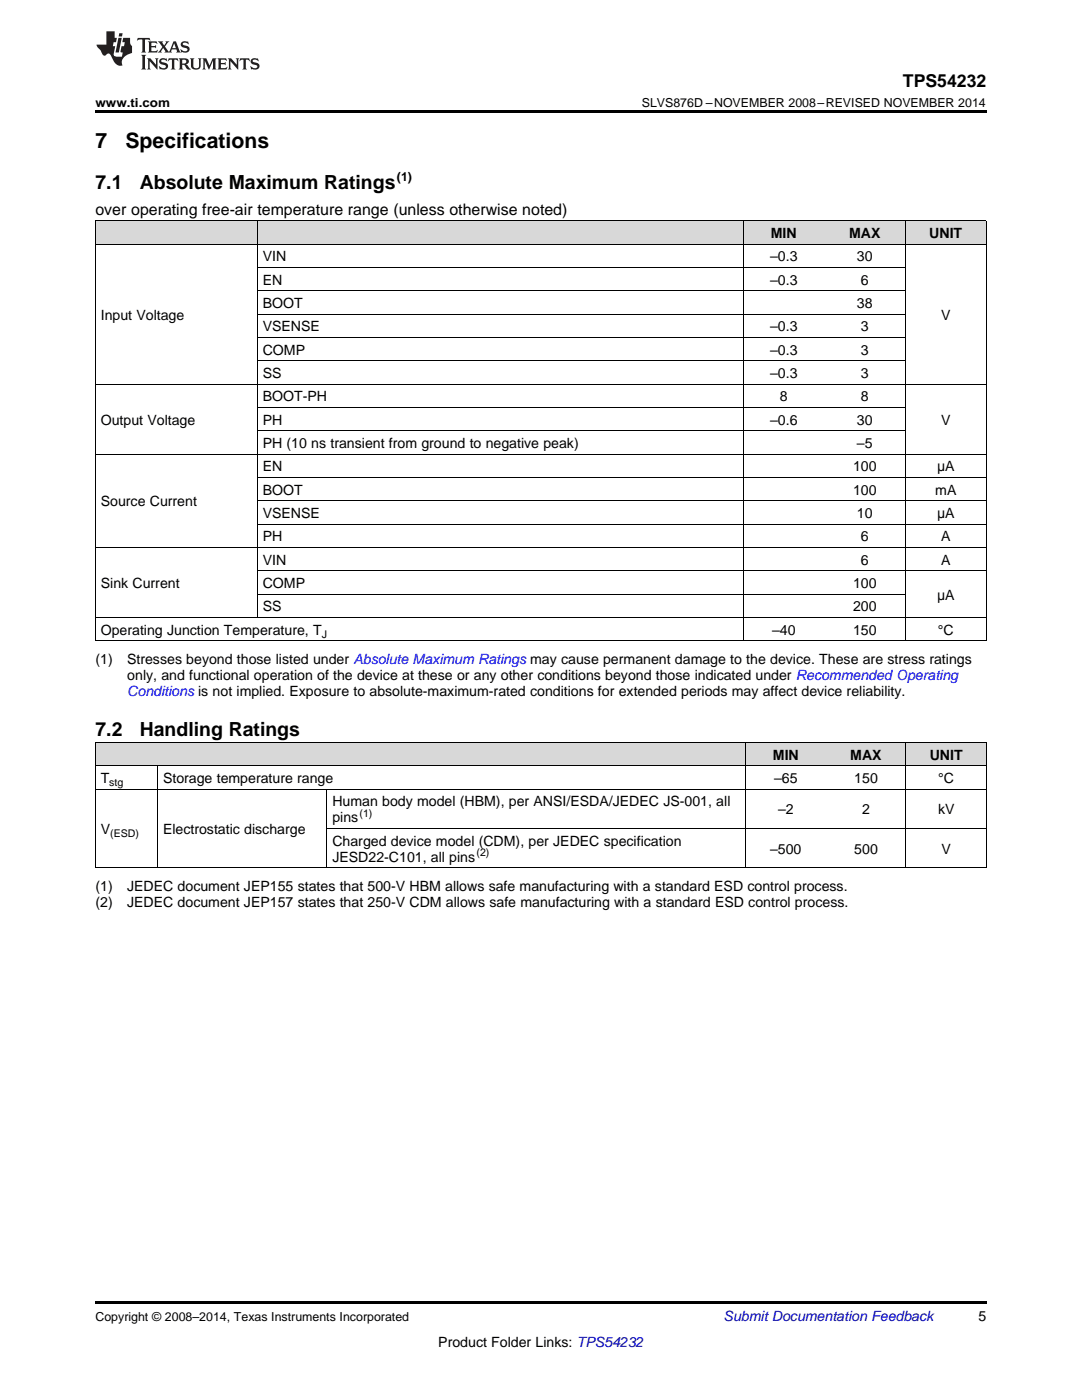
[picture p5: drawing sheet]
<svg xmlns="http://www.w3.org/2000/svg" width="216mm" height="279mm" viewBox="0 0 216 279" stroke-linecap="round" stroke-linejoin="round" font-family="sans-serif">
<defs><g id="words">
<g font-size="4.2">
<text x="19" y="29.6">7</text>
<text x="25" y="29.6">Specifications</text>
</g>
<g font-size="3.9">
<text x="19" y="37.7">7.1</text>
<text x="27.9" y="37.7">Absolute Maximum Ratings</text>
<text x="19" y="147">7.2</text>
<text x="27.9" y="147">Handling Ratings</text>
</g>
<text font-size="3.5" x="180.2" y="17.3">TPS54232</text>
<text font-size="3.2" x="19" y="42.9">over operating free-air temperature range (unless otherwise noted)</text>
<g font-size="2.8">
<text x="153.8" y="47.5">MIN</text>
<text x="169.4" y="47.5">MAX</text>
<text x="185.4" y="47.5">UNIT</text>
<text x="52.4" y="52.2">VIN</text>
<text x="153.7" y="52.2">–0.3</text>
<text x="171" y="52.2">30</text>
<text x="52.4" y="56.8">EN</text>
<text x="153.7" y="56.8">–0.3</text>
<text x="171.8" y="56.8">6</text>
<text x="20.1" y="63.8">Input Voltage</text>
<text x="52.4" y="61.5">BOOT</text>
<text x="171" y="61.5">38</text>
<text x="187.8" y="63.8">V</text>
<text x="52.4" y="66.1">VSENSE</text>
<text x="52.4" y="70.8">COMP</text>
<text x="153.7" y="66.1">–0.3</text>
<text x="153.7" y="70.8">–0.3</text>
<text x="171.8" y="66.1">3</text>
<text x="171.8" y="70.8">3</text>
<text x="52.4" y="75.5">SS</text>
<text x="153.7" y="75.5">–0.3</text>
<text x="171.8" y="75.5">3</text>
<text x="52.4" y="80.1">BOOT-PH</text>
<text x="155.6" y="80.1">8</text>
<text x="171.8" y="80.1">8</text>
<text x="20.1" y="84.8">Output Voltage</text>
<text x="52.4" y="84.8">PH</text>
<text x="52.4" y="89.4">PH (10 ns transient from ground to negative peak)</text>
<text x="153.7" y="84.8">–0.6</text>
<text x="171" y="84.8">30</text>
<text x="171" y="89.4">–5</text>
<text x="187.8" y="84.8">V</text>
<text x="52.4" y="94.1">EN</text>
<text x="170.2" y="94.1">100</text>
<text x="187" y="94.1">μA</text>
<text x="20.1" y="101.1">Source Current</text>
<text x="52.4" y="98.7">BOOT</text>
<text x="170.2" y="98.7">100</text>
<text x="186.6" y="98.7">mA</text>
<text x="52.4" y="103.4">VSENSE</text>
<text x="171" y="103.4">10</text>
<text x="187" y="103.4">μA</text>
<text x="52.4" y="108.1">PH</text>
<text x="52.4" y="112.7">VIN</text>
<text x="171.8" y="108.1">6</text>
<text x="171.8" y="112.7">6</text>
<text x="187.8" y="108.1">A</text>
<text x="187.8" y="112.7">A</text>
<text x="20.1" y="117.4">Sink Current</text>
<text x="52.4" y="117.4">COMP</text>
<text x="170.2" y="117.4">100</text>
<text x="187" y="119.7">μA</text>
<text x="52.4" y="122">SS</text>
<text x="170.2" y="122">200</text>
<text x="20.1" y="126.7">Operating Junction Temperature, T</text>
<text x="154.1" y="126.7">–40</text>
<text x="170.2" y="126.7">150</text>
<text x="187.1" y="126.7">°C</text>
<text x="19" y="132.5">(1)</text>
<text x="25.4" y="132.5">Stresses beyond those listed under Absolute Maximum Ratings may cause permanent damage to the device. These are stress ratings</text>
<text x="25.4" y="135.7">only, and functional operation of the device at these or any other conditions beyond those indicated under Recommended Operating</text>
<text x="154.2" y="151.6">MIN</text>
<text x="169.7" y="151.6">MAX</text>
<text x="185.5" y="151.6">UNIT</text>
<text x="20.1" y="156.3">T</text>
<text x="32.5" y="156.3">Storage temperature range</text>
<text x="66.3" y="160.9">Human body model (HBM), per ANSI/ESDA/JEDEC JS-001, all</text>
<text x="154.5" y="156.3">–65</text>
<text x="170.5" y="156.3">150</text>
<text x="187.2" y="156.3">°C</text>
<text x="20.1" y="166.4">V</text>
<text x="32.5" y="166.4">Electrostatic discharge</text>
<text x="66.3" y="164.1">pins</text>
<text x="155.3" y="162.5">–2</text>
<text x="172" y="162.5">2</text>
<text x="187.2" y="162.5">kV</text>
<text x="66.3" y="168.8">Charged device model (CDM), per JEDEC specification</text>
<text x="66.3" y="171.9">JESD22-C101, all pins</text>
<text x="153.7" y="170.4">–500</text>
<text x="170.5" y="170.4">500</text>
<text x="187.9" y="170.4">V</text>
<text x="19" y="177.8">(1)</text>
<text x="25.4" y="177.8">JEDEC document JEP155 states that 500-V HBM allows safe manufacturing with a standard ESD control process.</text>
<text x="19" y="181">(2)</text>
<text x="25.4" y="181">JEDEC document JEP157 states that 250-V CDM allows safe manufacturing with a standard ESD control process.</text>
<text x="195.3" y="263.6">5</text>
<text x="87.5" y="268.9">Product Folder Links: TPS54232</text>
</g>
<text font-size="2.8" fill="#00f" x="25.4" y="138.9">Conditions is not implied. Exposure to absolute-maximum-rated conditions for extended periods may affect device reliability.</text>
<text font-size="2.8" fill="#0000c8" x="144.4" y="263.6">Submit Documentation Feedback</text>
<g font-size="2.5">
<text x="19" y="21.4">www.ti.com</text>
<text x="128.1" y="21.4">SLVS876D –NOVEMBER 2008–REVISED NOVEMBER 2014</text>
<text x="79.2" y="36.2">(1)</text>
<text x="19" y="263.6">Copyright © 2008–2014, Texas Instruments Incorporated</text>
</g>
<g font-size="2.1">
<text x="64.2" y="127.2">J</text>
<text x="21.8" y="156.8">stg</text>
<text x="22" y="167">(ESD)</text>
<text x="71.7" y="163">(1)</text>
<text x="95.1" y="170.8">(2)</text>
</g>
</g></defs>
<g fill="#d8d8d8">
<path d="M19 148.2h12.5v4.7h-12.5z"/>
<path d="M31.5 148.2h33.8v4.7h-33.8z"/>
<path d="M65.3 148.2h83.5v4.7h-83.5z"/>
<path d="M148.8 148.2h16v4.7h-16z"/>
<path d="M164.8 148.2h16v4.7h-16z"/>
<path d="M180.8 148.2h16v4.7h-16z"/>
<path d="M19 44.1h32.4v4.7h-32.4z"/>
<path d="M51.4 44.1h96.9v4.7h-96.9z"/>
<path d="M148.3 44.1h16.2v4.7h-16.2z"/>
<path d="M164.5 44.1h16.2v4.7h-16.2z"/>
<path d="M180.7 44.1h16.1v4.7h-16.1z"/>
</g>
<path d="M19 22h177.8v.5h-177.8zM19 173.2h.2zM65.2 173.2h.1zM148.7 173.2h.1zM180.7 173.2h.1zM196.7 173.2h.1zM19 259.7h177.8v.5h-177.8z" fill="#000"/>
<g fill="none" stroke="#000" stroke-width=".2">
<path d="M19 48.7h177.8M19 44.1h177.8M19.1 44.1v83.9M51.3 44.1v79.2M51.4 58h129.3M51.4 53.4h129.3M148.3 44.1v83.9M180.6 44.1v83.9M196.8 44.1v83.9M19 76.7h177.8M51.4 72h129.3M51.4 67.4h129.3"/>
<path d="M51.4 62.7h129.3M19 90.6h177.8M51.4 100h145.4M51.4 95.3h145.4M51.4 86h129.3M51.4 81.3h129.3M19 109.3h177.8M51.4 118.6h129.3M51.4 113.9h145.4M51.4 104.6h145.4M19 127.9h177.8M19 123.2h177.8"/>
<path d="M19 148.2h177.8v25M19 157.5h177.8M19 152.8h177.8M19.1 148.2v25M31.4 152.9v20.3M65.2 157.5v15.7M148.8 148.2v25M180.8 148.2v25M19 173.2h177.8M65.3 165.3h131.5"/>
</g>
<g fill="#231f20">
<path d="M27.5 7.6l-.1 .5 .4-.2h.6v.1v2.1l-.2 .4h1l-.3-.4v-2.1l.1-.1h.5l.5 .2-.2-.5zM29.5 8.3l.2 .3v1.5l-.2 .4h1.8l.2-.6a1.04 1.04 0 0 1-1.3 .2v-.7h.6l.3 .2v-.6l-.3 .2h-.6v-.6l.8-.1 .4 .3-.2-.5zM31.5 8.3l.9 1.1-.9 1.1h.8l-.2-.2 .5-.7 .4 .7-.2 .2h1.5l-.1-.2 .1-.4h.9l.1 .4-.2 .2h1l-.3-.3-.7-1.9h-.5l-.9 2-.8-1 .9-1h-.8l.1 .3-.3 .5-.4-.6 .2-.2zM34.7 8.6l.4 1h-.7zM36.3 8.4a.63 .63 0 0 0-.2 .7 .63 .63 0 0 0 .6 .4l.6 .2 .1 .2a.75 .75 0 0 1-.7 .4 .75 .75 0 0 1-.6-.5l.1 .7 .1-.1a1.11 1.11 0 0 0 1.5-.6 1.13 1.13 0 0 0-1.2-.8l-.1-.4a1.04 1.04 0 0 1 1.2 .2l-.2-.5-.1 .1-.5-.2zM28.2 10.9l.2 .4v2.2l-.2 .4h1l-.3-.4v-2.2l.3-.4zM29.3 11.6l.3 .4v1.5l-.3 .4h.8l-.2-.4v-1.3l1.5 1.7v-1.9l.2-.4h-.7l.2 .4v.9l-1.1-1.3zM32 11.8a.62 .62 0 0 0-.2 .7 .62 .62 0 0 0 .6 .4l.6 .1 .1 .3a.76 .76 0 0 1-.7 .3 .76 .76 0 0 1-.6-.4l.1 .7 .1-.1a1.11 1.11 0 0 0 1.5-.6 1.13 1.13 0 0 0-1.2-.8l-.1-.4a1.04 1.04 0 0 1 1.2 .2l-.2-.6-.1 .1-.5-.1zM33.7 11.6l-.2 .6a.61 .61 0 0 1 .8-.3v1.6l-.2 .4h.9l-.2-.4v-1.6a.63 .63 0 0 1 .8 .3l-.2-.6zM35.6 11.6l.3 .4v1.5l-.3 .4h1l-.2-.2v-.8l.5 .2a.76 .76 0 0 0 1.2 .7l-1-1a.58 .58 0 0 0 .6-.5 .58 .58 0 0 0-.5-.6zM36.4 11.9h.1a.45 .45 0 0 1 .5 .1 .45 .45 0 0 1 .1 .5l-.7 .2zM37.9 11.6l.2 .2a2.17 2.17 0 0 0 .3 1.9 .99 .99 0 0 0 1.6-.6v-1.1l.2-.4h-.7l.2 .2a1.92 1.92 0 0 1-.2 1.8 .6 .6 0 0 1-.9-.5v-1.1l.2-.4zM40.4 11.6l.2 .4v1.5l-.2 .4h.7l-.2-.4v-1.4l.8 1.8 .8-1.8v1.4l-.2 .4h.9l-.2-.4v-1.5l.2-.4h-.8l-.6 1.5-.6-1.5zM43.4 11.6l.2 .4v1.5l-.2 .4h1.8l.2-.6a1.04 1.04 0 0 1-1.3 .1v-.6h.5l.4 .2v-.6l-.4 .2h-.5v-.7h.8l.3 .3-.1-.6zM45.5 11.6l.2 .4v1.5l-.2 .4h.7l-.2-.4v-1.3l1.5 1.7v-1.9l.2-.4h-.7l.2 .4v.9l-1.1-1.3zM47.9 11.6l-.1 .6a.61 .61 0 0 1 .8-.3v1.6l-.3 .4h1l-.3-.4 .1-1.6a.63 .63 0 0 1 .7 .3l-.1-.6zM50.2 11.8a.62 .62 0 0 0-.2 .7 .62 .62 0 0 0 .6 .4l.6 .1 .2 .3a.76 .76 0 0 1-.8 .3 .76 .76 0 0 1-.6-.4l.1 .7 .2-.1a1.11 1.11 0 0 0 1.5-.6 1.13 1.13 0 0 0-1.3-.8l-.1-.4a1.04 1.04 0 0 1 1.2 .2l-.1-.6-.2 .1-.5-.1z"/>
<path d="M21.2 6.3v2.6h-1.9l.1 .4 .7 .9a.91 .91 0 0 0 1 .8 .56 .56 0 0 1 .5-.3 .56 .56 0 0 1 .5 .3l.4 .8a1.53 1.53 0 0 0 1.9 1.2 1.54 1.54 0 0 1 1-2.1l.9-.3v-1.4a1.52 1.52 0 0 1-.3-1.6h-1.4l-.2 .8h.5l-.2 .8h-.4l-.2 1v.2l.4 .1-.2 .8a1.93 1.93 0 0 1-1.6-.3l.3-1.8h-.5l.2-.8h.4l.2-.8h-.4v-1.3zM23.6 7.6l-.6 2.9h.7l.6-2.9zM23.8 6.6l-.1 .7h.6l.2-.7z"/>
</g>
<use href="#words"/>
</svg>
